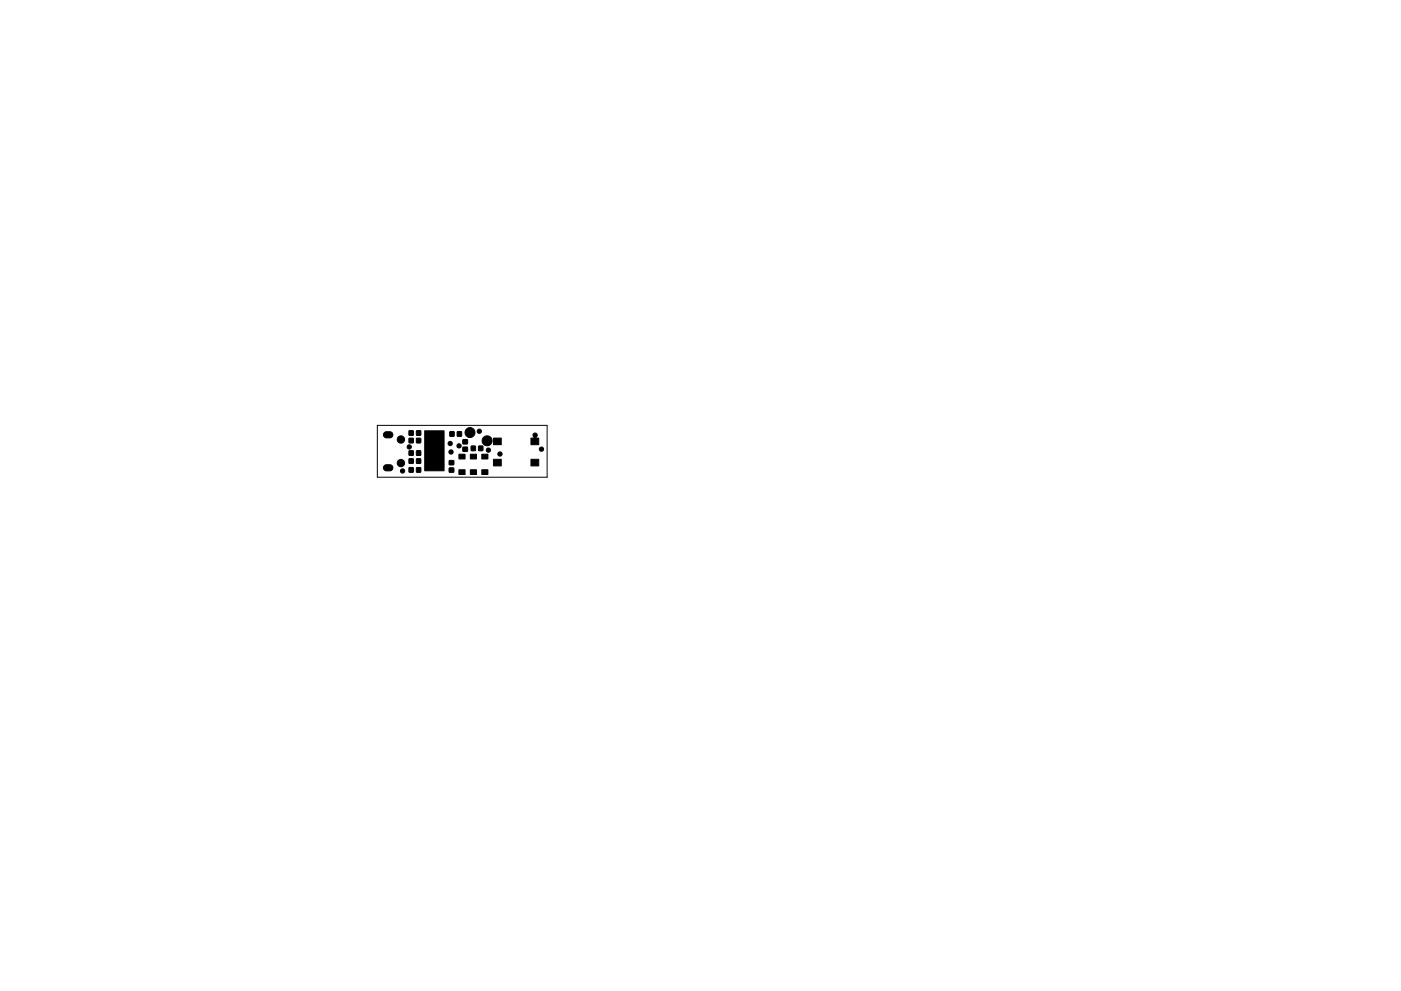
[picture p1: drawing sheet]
<svg xmlns="http://www.w3.org/2000/svg" width="297mm" height="210mm" viewBox="0 0 297 210" stroke-linecap="round" stroke-linejoin="round" font-family="sans-serif">
<path d="M80 90.2h36v11h-36z" fill="none" stroke="#000" stroke-width=".21"/>
<g fill="#000" stroke="#000" stroke-width=".21">
<path d="M81.5 98.8l.3-.2h.9a.65 .65 0 0 1 .6 .6 .65 .65 0 0 1-.6 .7h-.9l-.3-.2-.2-.5zM81.5 91.8l.3-.2h.9a.65 .65 0 0 1 .6 .6 .65 .65 0 0 1-.6 .7h-.9l-.3-.2-.2-.5zM86.7 99.2h.9v1h-.9zM86.7 97.4h.9v.9h-.9zM86.7 95.7h.9v.9h-.9zM86.7 93h.9v.9h-.9zM86.7 91.4h.9v.9h-.9zM88.3 99.2h.9v1h-.9zM88.3 97.4h.9v.9h-.9zM88.3 95.7h.9v.9h-.9zM88.3 93h.9v.9h-.9zM88.3 91.4h.9v.9h-.9z"/>
<path d="M90 91.4h4.2v8.5h-4.2zM95.3 99.3h.9v.9h-.9zM95.3 97.7h.9v.9h-.9zM95.4 91.6h.9v.9h-.9zM97 91.6h.8v.9h-.8zM97.3 96.4h1.3v1h-1.3zM98.2 94.9h.9v.8h-.9zM98.2 93.3h.9v.9h-.9zM99.9 94.7h.9v.9h-.9zM99.7 96.4h1.3v1h-1.3zM101.5 94.7h.9v.9h-.9zM102.1 96.4h1.4v1h-1.4z"/>
<path d="M104.6 97.4h1.7v1.4h-1.7zM104.6 92.9h1.7v1.4h-1.7zM113.1 92a.49 .49 0 0 1 .7 .1 .49 .49 0 0 1-.2 .7l.6 .1v1.4h-1.6v-1.4l.7-.1-.3-.3zM112.6 97.4h1.6v1.4h-1.6zM97.3 99.7h1.3v1h-1.3zM99.7 99.7h1.3v1h-1.3zM102.1 99.7h1.4v1h-1.4z"/>
<circle cx="85" cy="93.2" r=".78"/>
<circle cx="85" cy="98.2" r=".78"/>
<circle cx="85.3" cy="99.9" r=".45"/>
<circle cx="86.8" cy="94.8" r=".45"/>
<circle cx="95.4" cy="94.1" r=".45"/>
<circle cx="95.6" cy="95.9" r=".45"/>
<circle cx="97.3" cy="94.6" r=".45"/>
<circle cx="99.6" cy="91.8" r="1.06"/>
<circle cx="101.6" cy="91.5" r=".45"/>
<circle cx="103.3" cy="93.5" r="1.06"/>
<circle cx="103.6" cy="95.5" r=".45"/>
<circle cx="106" cy="96.3" r=".45"/>
<circle cx="114.8" cy="95.3" r=".45"/>
</g>
</svg>
